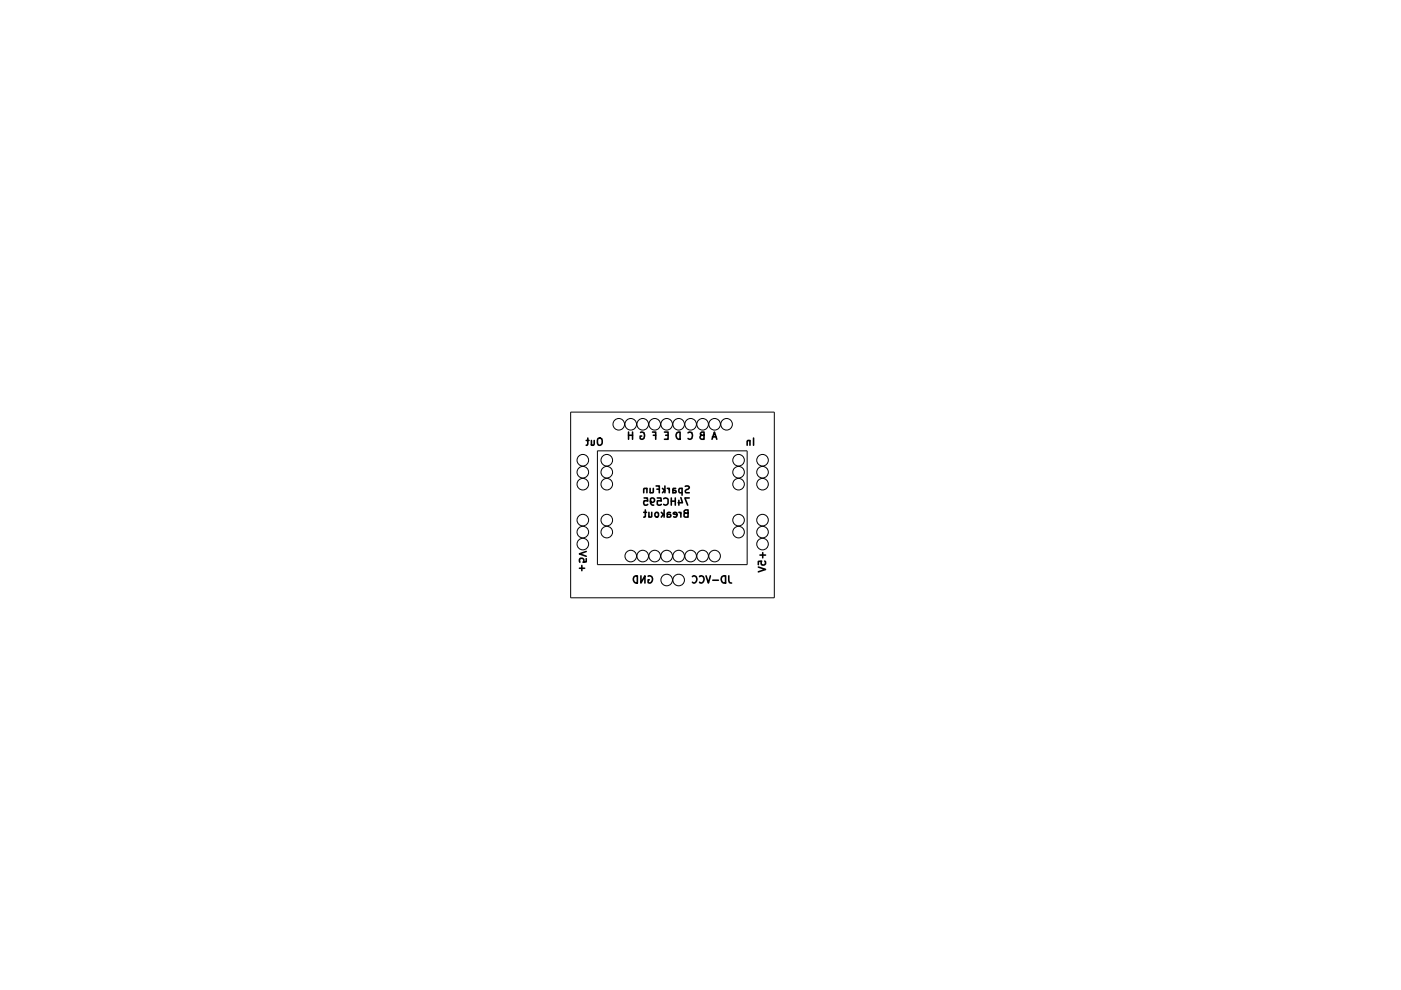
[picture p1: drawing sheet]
<svg xmlns="http://www.w3.org/2000/svg" width="297mm" height="210mm" viewBox="0 0 297 210" stroke-linecap="round" stroke-linejoin="round" font-family="sans-serif">
<g fill="none" stroke="#000" stroke-width=".21">
<path d="M121 87.4h43.2v39.3h-43.2zM126.7 95.6h31.7v24.1h-31.7z"/>
<circle cx="123.6" cy="97.6" r="1.23"/>
<circle cx="128.7" cy="97.6" r="1.23"/>
<circle cx="131.2" cy="90" r="1.23"/>
<circle cx="133.7" cy="90" r="1.23"/>
<circle cx="136.3" cy="90" r="1.23"/>
<circle cx="138.8" cy="90" r="1.23"/>
<circle cx="141.4" cy="90" r="1.23"/>
<circle cx="143.9" cy="90" r="1.23"/>
<circle cx="146.4" cy="90" r="1.23"/>
<circle cx="149" cy="90" r="1.23"/>
<circle cx="151.5" cy="90" r="1.23"/>
<circle cx="154.1" cy="90" r="1.23"/>
<circle cx="156.6" cy="97.6" r="1.23"/>
<circle cx="161.7" cy="97.6" r="1.23"/>
<circle cx="123.6" cy="112.8" r="1.23"/>
<circle cx="123.6" cy="110.3" r="1.23"/>
<circle cx="123.6" cy="102.7" r="1.23"/>
<circle cx="123.6" cy="115.4" r="1.23"/>
<circle cx="123.6" cy="100.1" r="1.23"/>
<circle cx="128.7" cy="102.7" r="1.23"/>
<circle cx="128.7" cy="100.1" r="1.23"/>
<circle cx="128.7" cy="112.8" r="1.23"/>
<circle cx="128.7" cy="110.3" r="1.23"/>
<circle cx="133.7" cy="117.9" r="1.23"/>
<circle cx="136.3" cy="117.9" r="1.23"/>
<circle cx="138.8" cy="117.9" r="1.23"/>
<circle cx="141.4" cy="117.9" r="1.23"/>
<circle cx="143.9" cy="117.9" r="1.23"/>
<circle cx="146.4" cy="117.9" r="1.23"/>
<circle cx="149" cy="117.9" r="1.23"/>
<circle cx="151.5" cy="117.9" r="1.23"/>
<circle cx="156.6" cy="102.7" r="1.23"/>
<circle cx="156.6" cy="112.8" r="1.23"/>
<circle cx="156.6" cy="110.3" r="1.23"/>
<circle cx="156.6" cy="100.1" r="1.23"/>
<circle cx="161.7" cy="100.1" r="1.23"/>
<circle cx="161.7" cy="115.4" r="1.23"/>
<circle cx="161.7" cy="112.8" r="1.23"/>
<circle cx="161.7" cy="110.3" r="1.23"/>
<circle cx="161.7" cy="102.7" r="1.23"/>
<circle cx="141.4" cy="123" r="1.23"/>
<circle cx="143.9" cy="123" r="1.23"/>
</g>
<g fill="none" stroke="#000" stroke-width=".34">
<path d="M124.3 93.4h.6M124.6 92.9v1.2l-.3 .3M125.4 93.4v1M126 93.4l-.1 .9-.3 .1-.2-.2M126.7 93l.6-.1a.86 .86 0 0 1 0 1.5l-.5-.1-.1-.2zM133.3 92.3h.8M133.3 91.6v1.5M134.1 91.6v1.5M135.8 91.7h.6a.86 .86 0 0 1-.3 1.4l-.4-.1v-.5h.4M138.3 91.6h.7v1.5M138.5 92.3h.5M140.9 91.6h.7v1.5h-.7"/>
<path d="M141.1 92.3h.5M143.5 91.8l.7-.2v1.5a.83 .83 0 0 1-.8-.4 .83 .83 0 0 1 .1-.9zM145.9 91.8a.63 .63 0 0 1 .9 0 .63 .63 0 0 1-.1 .9v.2a.53 .53 0 0 1-.8 .1M148.8 92.3l-.4 .3 .1 .4 .3 .1h.5v-1.5h-.5l-.3 .3 .1 .3 .7 .1M151 93.1l.5-1.5 .5 1.5M151 92.6h.8M159 93.5l-.4-.1-.2 .2v.8M159 93.4v1M159.8 92.9v1.5M123.4 119.9v1.1M124.3 118.4v.7l-.7 .1 .2-.2v-.4a.6 .6 0 0 0-.9-.2v.8M124.3 116.9l-1.4 .5 1.4 .5"/>
<path d="M136.5 108.6h.6M136.6 105.6h.6l.1 .7-.7-.1v.8l.5 .1 .2-.2M136.8 108.1v1.5h-.3M137.2 103.6l-.6-.1-.1 1M137.2 103.5v1M137.6 108.6v1M137.8 103.5v1M137.9 106.2l.1 .2 .4 .1 .4-.3v-.4a.52 .52 0 0 0-.9-.1v1l.3 .3 .4 .1M138.2 108.6v1h-.4l-.2-.1M138.5 103.5l-.1 1-.6-.1M138.9 108.9l.2-.3 .4 .1v.9h-.4l-.2-.3zM139.1 103h.7v1.5"/>
<path d="M139.3 103.7h.5M139.4 105.6h.7l.1 .7-.8-.1v.7l.2 .2 .6-.2M140.2 108.6l.6 .6M140.5 103.5l.5 .6M140.6 109.1l-.4 .5M140.7 105.7l.4-.1 .5 .1v1.1a.53 .53 0 0 1-.9 .1M140.8 108.1v1.5M140.9 104l-.4 .5M141 103v1.5M141.5 103.5h.3l.1 .3M141.5 109l.7 .2-.2 .4h-.5M141.9 103.5v1"/>
<path d="M142.2 108.7l-.5-.1-.2 .2v.8M142.3 106.3h.9M142.3 105.6v1.5M143.2 105.6v1.5M143.3 103.5h-.6v.2v.8h.6v-.4l-.6-.2M143.5 109.1l-.8-.1 .1-.3 .5-.1 .2 .2-.1 .8h-.6M143.9 108.6l.5 .3M143.9 106.1v1M144.4 105.5l.3 1.1h-.9M144.4 108.6v1M144.6 104.5l-.6-.1-.1-.6 .2-.3h.5v1.5M145.3 103.1h.7l.1 .4-.6 .3-.2 .4 .2 .3h.6"/>
<path d="M145.4 108.8l-.4 .2v.5l.3 .1h.6v-1.5h-.5l-.4 .3 .2 .4h.7M146.1 105.6h-.9l.6 1.5M161.1 117.7h1.2M161.7 117.2v1.1M162.1 119l.2 .1v.4a.6 .6 0 0 1-.8 .2v-.7h-.7v.7M122.9 120.5h1.1M134.5 122.3l.6-.2v1.5a.83 .83 0 0 1-.8-.4 .83 .83 0 0 1 .2-.9zM135.9 122.1v1.5l.8-1.5v1.5M137.4 122.2a.71 .71 0 0 1 1 .7 .71 .71 0 0 1-1 .6v-.6h.3M146.8 122.3a.7 .7 0 0 1 1 .3 .7 .7 0 0 1-.4 .9l-.3 .1-.3-.2M148.3 122.3a.7 .7 0 0 1 1 .3 .7 .7 0 0 1-.4 .9l-.3 .1-.3-.2M149.7 122.1l.5 1.5 .4-1.5"/>
<path d="M151.1 123h1.2M153.1 122.3l.7-.2v1.5a.83 .83 0 0 1-.8-.4 .83 .83 0 0 1 .1-.9zM154.5 122.1l.1 1.3 .1 .1 .4 .1M160.8 120.2l1.5 .5-1.5 .5"/>
</g>
</svg>
